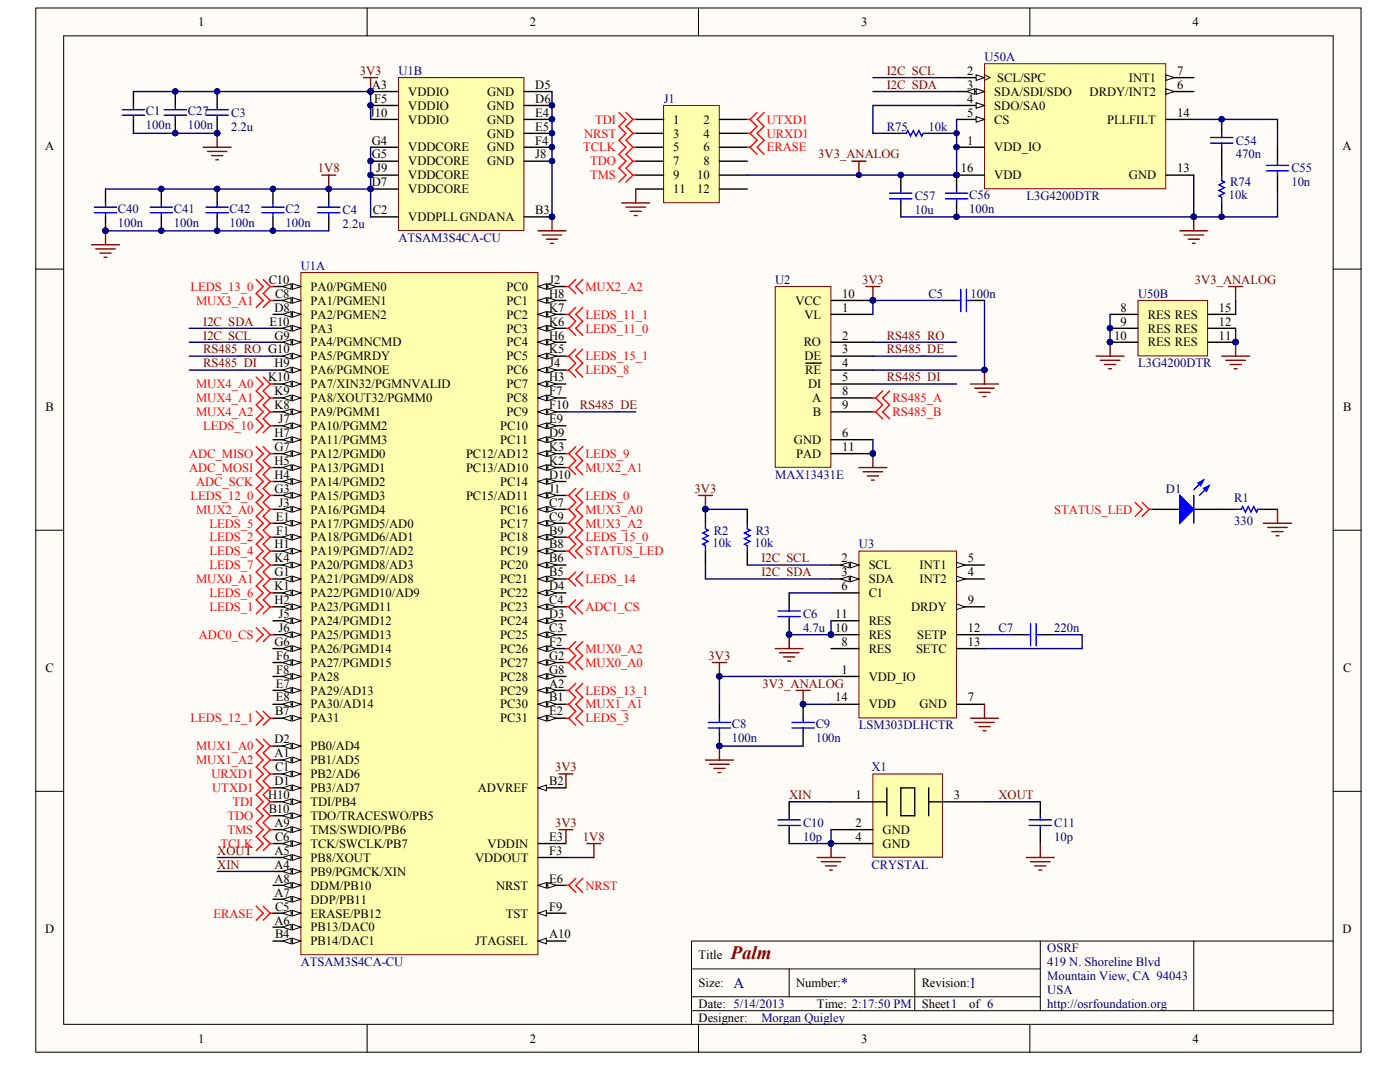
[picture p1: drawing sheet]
<svg xmlns="http://www.w3.org/2000/svg" width="271mm" height="206mm" viewBox="0 0 271 206" stroke-linecap="round" stroke-linejoin="round" font-family="sans-serif">
<defs><g id="words">
<text font-size="3.7" fill="#800000" x="141.4" y="185.5">Palm</text>
<g font-size="2.9" fill="#000080">
<text x="141.9" y="191.1">A</text>
<text x="162.7" y="191.1">*</text>
<text x="187.6" y="191.1">1</text>
</g>
<g font-size="2.4">
<text x="38.4" y="5.1">1</text>
<text x="102.5" y="5.1">2</text>
<text x="166.6" y="5.1">3</text>
<text x="230.7" y="5.1">4</text>
<text x="72" y="17.2">A3</text>
<text x="103.6" y="17.2">D5</text>
<text x="187.1" y="17.2">3</text>
<text x="187.1" y="14.5">2</text>
<text x="193" y="15.9">SCL/SPC</text>
<text x="218.5" y="15.9">INT1</text>
<text x="227.8" y="14.5">7</text>
<text x="227.8" y="17.2">6</text>
<text x="71.6" y="22.6">J10</text>
<text x="72.4" y="19.9">F5</text>
<text x="79" y="18.5">VDDIO</text>
<text x="79" y="21.2">VDDIO</text>
<text x="79" y="23.9">VDDIO</text>
<text x="94.2" y="18.5">GND</text>
<text x="94.2" y="21.2">GND</text>
<text x="94.2" y="23.9">GND</text>
<text x="103.6" y="19.9">D6</text>
<text x="103.6" y="22.6">E4</text>
<text x="130.3" y="23.9">1</text>
<text x="136.1" y="23.9">2</text>
<text x="187.1" y="19.9">4</text>
<text x="187.1" y="22.6">5</text>
<text x="192.4" y="18.5">SDA/SDI/SDO</text>
<text x="192.4" y="21.2">SDO/SA0</text>
<text x="192.4" y="23.9">CS</text>
<text x="210.9" y="18.5">DRDY/INT2</text>
<text x="214.2" y="23.9">PLLFILT</text>
<text x="227.8" y="22.6">14</text>
<text x="8.7" y="29">A</text>
<text x="72" y="28">G4</text>
<text x="79" y="29.3">VDDCORE</text>
<text x="94.2" y="26.6">GND</text>
<text x="94.2" y="29.3">GND</text>
<text x="103.6" y="25.3">E5</text>
<text x="103.6" y="28">F4</text>
<text x="130.3" y="26.6">3</text>
<text x="130.3" y="29.3">5</text>
<text x="136.1" y="26.6">4</text>
<text x="136.1" y="29.3">6</text>
<text x="187.1" y="28">1</text>
<text x="192.4" y="29.3">VDD_IO</text>
<text x="259.8" y="29">A</text>
<text x="72" y="30.7">G5</text>
<text x="72.8" y="33.4">J9</text>
<text x="79" y="32">VDDCORE</text>
<text x="79" y="34.7">VDDCORE</text>
<text x="94.2" y="32">GND</text>
<text x="103.6" y="30.7">J8</text>
<text x="130.3" y="32">7</text>
<text x="130.3" y="34.7">9</text>
<text x="134.9" y="34.7">10</text>
<text x="136.1" y="32">8</text>
<text x="185.9" y="33.4">16</text>
<text x="192.4" y="34.7">VDD</text>
<text x="218.5" y="34.7">GND</text>
<text x="227.8" y="33.4">13</text>
<text x="72" y="36.1">D7</text>
<text x="72.1" y="41.4">C2</text>
<text x="79" y="37.4">VDDCORE</text>
<text x="103.6" y="41.4">B3</text>
<text x="130.3" y="37.4">11</text>
<text x="134.9" y="37.4">12</text>
<text x="79" y="42.8">VDDPLLGNDANA</text>
<text x="52" y="54.9">C10</text>
<text x="53.2" y="57.6">C8</text>
<text x="60.1" y="56.3">PA0/PGMEN0</text>
<text x="60.1" y="58.9">PA1/PGMEN1</text>
<text x="98" y="56.3">PC0</text>
<text x="98" y="58.9">PC1</text>
<text x="106.3" y="54.9">J2</text>
<text x="106.3" y="57.6">H8</text>
<text x="153.9" y="58.9">VCC</text>
<text x="163" y="57.6">10</text>
<text x="52.1" y="63">E10</text>
<text x="53.1" y="60.3">D8</text>
<text x="53.1" y="65.7">G9</text>
<text x="60.1" y="61.6">PA2/PGMEN2</text>
<text x="60.1" y="64.3">PA3</text>
<text x="98" y="61.6">PC2</text>
<text x="98" y="64.3">PC3</text>
<text x="106.3" y="60.3">K7</text>
<text x="106.3" y="63">K6</text>
<text x="106.3" y="65.7">H6</text>
<text x="155.7" y="61.6">VL</text>
<text x="163" y="60.3">1</text>
<text x="163" y="65.7">2</text>
<text x="215.6" y="65.7">10</text>
<text x="216.9" y="60.3">8</text>
<text x="216.9" y="63">9</text>
<text x="222.1" y="61.6">RES RES</text>
<text x="222.1" y="64.3">RES RES</text>
<text x="235.9" y="60.3">15</text>
<text x="235.9" y="65.7">11</text>
<text x="235.9" y="63">12</text>
<text x="53.1" y="71.1">H9</text>
<text x="60.1" y="67">PA4/PGMNCMD</text>
<text x="60.1" y="69.7">PA5/PGMRDY</text>
<text x="98" y="67">PC4</text>
<text x="98" y="69.7">PC5</text>
<text x="106.3" y="68.4">K5</text>
<text x="106.3" y="71.1">J4</text>
<text x="155.5" y="67">RO</text>
<text x="155.7" y="69.7">DE</text>
<text x="163" y="68.4">3</text>
<text x="163" y="71.1">4</text>
<text x="222.1" y="67">RES RES</text>
<text x="51.9" y="73.8">K10</text>
<text x="53.1" y="76.5">K9</text>
<text x="60.1" y="72.4">PA6/PGMNOE</text>
<text x="60.1" y="75.1">PA7/XIN32/PGMNVALID</text>
<text x="60.1" y="77.8">PA8/XOUT32/PGMM0</text>
<text x="98" y="72.4">PC6</text>
<text x="98" y="75.1">PC7</text>
<text x="98" y="77.8">PC8</text>
<text x="106.3" y="73.8">H3</text>
<text x="106.3" y="76.5">F7</text>
<text x="155.8" y="72.4">RE</text>
<text x="156.4" y="75.1">DI</text>
<text x="157.2" y="77.8">A</text>
<text x="163" y="73.8">5</text>
<text x="163" y="76.5">8</text>
<text x="8.8" y="79.5">B</text>
<text x="53.1" y="79.1">K8</text>
<text x="53.9" y="81.8">J7</text>
<text x="60.1" y="80.5">PA9/PGMM1</text>
<text x="60.1" y="83.2">PA10/PGMM2</text>
<text x="96.8" y="83.2">PC10</text>
<text x="98" y="80.5">PC9</text>
<text x="106.3" y="79.1">F10</text>
<text x="106.3" y="81.8">E9</text>
<text x="157.3" y="80.5">B</text>
<text x="163" y="79.1">9</text>
<text x="259.9" y="79.5">B</text>
<text x="53.1" y="84.5">H7</text>
<text x="53.1" y="87.2">G7</text>
<text x="53.1" y="89.9">H5</text>
<text x="60.1" y="85.9">PA11/PGMM3</text>
<text x="60.1" y="88.6">PA12/PGMD0</text>
<text x="90.2" y="88.6">PC12/AD12</text>
<text x="96.8" y="85.9">PC11</text>
<text x="106.3" y="84.5">D9</text>
<text x="106.3" y="87.2">K3</text>
<text x="106.3" y="89.9">K2</text>
<text x="153.6" y="85.9">GND</text>
<text x="154.1" y="88.6">PAD</text>
<text x="163" y="84.5">6</text>
<text x="163" y="87.2">11</text>
<text x="53.1" y="92.6">H4</text>
<text x="53.1" y="95.3">G3</text>
<text x="60.1" y="91.3">PA13/PGMD1</text>
<text x="60.1" y="94">PA14/PGMD2</text>
<text x="90.2" y="91.3">PC13/AD10</text>
<text x="96.8" y="94">PC14</text>
<text x="106.3" y="92.6">D10</text>
<text x="106.3" y="95.3">J1</text>
<text x="53.3" y="100.7">E1</text>
<text x="53.9" y="98">J3</text>
<text x="60.1" y="96.7">PA15/PGMD3</text>
<text x="60.1" y="99.4">PA16/PGMD4</text>
<text x="90.2" y="96.7">PC15/AD11</text>
<text x="96.8" y="99.4">PC16</text>
<text x="106.3" y="98">C7</text>
<text x="106.3" y="100.7">C9</text>
<text x="53.1" y="106.1">H1</text>
<text x="53.5" y="103.4">F1</text>
<text x="60.1" y="102">PA17/PGMD5/AD0</text>
<text x="60.1" y="104.7">PA18/PGMD6/AD1</text>
<text x="60.1" y="107.4">PA19/PGMD7/AD2</text>
<text x="96.8" y="102">PC17</text>
<text x="96.8" y="104.7">PC18</text>
<text x="96.8" y="107.4">PC19</text>
<text x="106.3" y="103.4">B9</text>
<text x="106.3" y="106.1">B8</text>
<text x="53.1" y="108.8">K4</text>
<text x="53.1" y="111.5">G1</text>
<text x="60.1" y="110.1">PA20/PGMD8/AD3</text>
<text x="60.1" y="112.8">PA21/PGMD9/AD8</text>
<text x="96.8" y="110.1">PC20</text>
<text x="96.8" y="112.8">PC21</text>
<text x="106.3" y="108.8">B6</text>
<text x="106.3" y="111.5">B5</text>
<text x="162.8" y="111.5">3</text>
<text x="162.8" y="108.8">2</text>
<text x="168.1" y="112.8">SDA</text>
<text x="168.1" y="110.1">SCL</text>
<text x="177.9" y="110.1">INT1</text>
<text x="177.9" y="112.8">INT2</text>
<text x="187.3" y="108.8">5</text>
<text x="187.3" y="111.5">4</text>
<text x="53.1" y="114.2">K1</text>
<text x="53.1" y="116.9">H2</text>
<text x="53.9" y="119.6">J5</text>
<text x="60.1" y="115.5">PA22/PGMD10/AD9</text>
<text x="60.1" y="118.2">PA23/PGMD11</text>
<text x="96.8" y="115.5">PC22</text>
<text x="96.8" y="118.2">PC23</text>
<text x="106.3" y="114.2">D4</text>
<text x="106.3" y="116.9">C4</text>
<text x="106.3" y="119.6">D3</text>
<text x="161.6" y="119.6">11</text>
<text x="162.8" y="114.2">6</text>
<text x="168.1" y="115.5">C1</text>
<text x="176.3" y="118.2">DRDY</text>
<text x="187.3" y="116.9">9</text>
<text x="53.1" y="124.9">G6</text>
<text x="53.9" y="122.2">J6</text>
<text x="60.1" y="120.9">PA24/PGMD12</text>
<text x="60.1" y="123.6">PA25/PGMD13</text>
<text x="96.8" y="120.9">PC24</text>
<text x="96.8" y="123.6">PC25</text>
<text x="106.3" y="122.2">C3</text>
<text x="106.3" y="124.9">F2</text>
<text x="161.6" y="122.2">10</text>
<text x="162.8" y="124.9">8</text>
<text x="168.1" y="123.6">RES</text>
<text x="168.1" y="120.9">RES</text>
<text x="177.5" y="123.6">SETP</text>
<text x="187.3" y="122.2">12</text>
<text x="187.3" y="124.9">13</text>
<text x="8.8" y="130">C</text>
<text x="53.5" y="127.6">F6</text>
<text x="53.5" y="130.3">F8</text>
<text x="60.1" y="126.3">PA26/PGMD14</text>
<text x="60.1" y="129">PA27/PGMD15</text>
<text x="60.1" y="131.7">PA28</text>
<text x="96.8" y="126.3">PC26</text>
<text x="96.8" y="129">PC27</text>
<text x="96.8" y="131.7">PC28</text>
<text x="106.3" y="127.6">G2</text>
<text x="106.3" y="130.3">G8</text>
<text x="162.8" y="130.3">1</text>
<text x="168.1" y="126.3">RES</text>
<text x="168.1" y="131.7">VDD_IO</text>
<text x="177.3" y="126.3">SETC</text>
<text x="259.9" y="130">C</text>
<text x="53.3" y="133">E7</text>
<text x="53.3" y="135.7">E8</text>
<text x="60.1" y="134.4">PA29/AD13</text>
<text x="60.1" y="137.1">PA30/AD14</text>
<text x="96.8" y="134.4">PC29</text>
<text x="96.8" y="137.1">PC30</text>
<text x="106.3" y="133">A2</text>
<text x="106.3" y="135.7">B1</text>
<text x="161.6" y="135.7">14</text>
<text x="168.1" y="137.1">VDD</text>
<text x="177.9" y="137.1">GND</text>
<text x="187.3" y="135.7">7</text>
<text x="53.1" y="143.8">D2</text>
<text x="53.2" y="138.4">B7</text>
<text x="60.1" y="139.8">PA31</text>
<text x="96.8" y="139.8">PC31</text>
<text x="106.3" y="138.4">E2</text>
<text x="53.1" y="146.5">A1</text>
<text x="53.2" y="149.2">C1</text>
<text x="60.1" y="145.1">PB0/AD4</text>
<text x="60.1" y="147.8">PB1/AD5</text>
<text x="51.9" y="154.6">H10</text>
<text x="53.1" y="151.9">D1</text>
<text x="60.1" y="150.5">PB2/AD6</text>
<text x="60.1" y="153.2">PB3/AD7</text>
<text x="60.1" y="155.9">TDI/PB4</text>
<text x="92.5" y="153.2">ADVREF</text>
<text x="106.3" y="151.9">B2</text>
<text x="165.5" y="154.6">1</text>
<text x="184.6" y="154.6">3</text>
<text x="52" y="157.3">B10</text>
<text x="53.1" y="160">A9</text>
<text x="60.1" y="158.6">TDO/TRACESWO/PB5</text>
<text x="60.1" y="161.3">TMS/SWDIO/PB6</text>
<text x="165.5" y="160">2</text>
<text x="170.8" y="161.3">GND</text>
<text x="53.1" y="165.3">A5</text>
<text x="53.2" y="162.6">C6</text>
<text x="60.1" y="164">TCK/SWCLK/PB7</text>
<text x="60.1" y="166.7">PB8/XOUT</text>
<text x="91.9" y="166.7">VDDOUT</text>
<text x="94.4" y="164">VDDIN</text>
<text x="106.3" y="165.3">F3</text>
<text x="106.3" y="162.6">E3</text>
<text x="165.5" y="162.6">4</text>
<text x="170.8" y="164">GND</text>
<text x="53.1" y="168">A4</text>
<text x="53.1" y="170.7">A8</text>
<text x="53.1" y="173.4">A7</text>
<text x="60.1" y="169.4">PB9/PGMCK/XIN</text>
<text x="60.1" y="172.1">DDM/PB10</text>
<text x="96" y="172.1">NRST</text>
<text x="106.3" y="170.7">E6</text>
<text x="53.1" y="178.8">A6</text>
<text x="53.2" y="176.1">C5</text>
<text x="60.1" y="174.8">DDP/PB11</text>
<text x="60.1" y="177.5">ERASE/PB12</text>
<text x="97.9" y="177.5">TST</text>
<text x="106.3" y="176.1">F9</text>
<text x="8.7" y="180.5">D</text>
<text x="53.2" y="181.5">B4</text>
<text x="60.1" y="180.2">PB13/DAC0</text>
<text x="60.1" y="182.9">PB14/DAC1</text>
<text x="91.9" y="182.9">JTAGSEL</text>
<text x="106.3" y="181.5">A10</text>
<text x="135.2" y="185.5">Title</text>
<text x="259.8" y="180.5">D</text>
<text x="135.2" y="190.9">Size:</text>
<text x="154.1" y="190.9">Number:</text>
<text x="178.4" y="190.9">Revision:</text>
<text x="135.2" y="195">Date: 5/14/2013</text>
<text x="135.2" y="197.7">Designer:</text>
<text x="158.1" y="195">Time: 2:17:50 PM</text>
<text x="178.4" y="195">Sheet1</text>
<text x="187.6" y="195">of 6</text>
<text x="38.4" y="201.7">1</text>
<text x="102.5" y="201.7">2</text>
<text x="166.6" y="201.7">3</text>
<text x="230.7" y="201.7">4</text>
</g>
<g font-size="2.4" fill="#000080">
<text x="190.5" y="11.8">U50A</text>
<text x="77.1" y="14.5">U1B</text>
<text x="28.2" y="22.3">C1</text>
<text x="36.3" y="22.3">C27</text>
<text x="44.7" y="22.6">C3</text>
<text x="128.4" y="19.9">J1</text>
<text x="28.2" y="25">100n</text>
<text x="36.3" y="25">100n</text>
<text x="44.7" y="25.3">2.2u</text>
<text x="171.6" y="25.3">R75</text>
<text x="179.7" y="25.3">10k</text>
<text x="239.1" y="28">C54</text>
<text x="239.1" y="30.7">470n</text>
<text x="249.9" y="33.4">C55</text>
<text x="22.8" y="41.2">C40</text>
<text x="33.6" y="41.2">C41</text>
<text x="44.4" y="41.2">C42</text>
<text x="55.2" y="41.2">C2</text>
<text x="66.3" y="41.4">C4</text>
<text x="177" y="41.4">10u</text>
<text x="177" y="38.7">C57</text>
<text x="187.6" y="41.2">100n</text>
<text x="187.6" y="38.5">C56</text>
<text x="198.6" y="38.7">L3G4200DTR</text>
<text x="237.8" y="38.5">10k</text>
<text x="238" y="36.1">R74</text>
<text x="249.9" y="36.1">10n</text>
<text x="22.8" y="43.9">100n</text>
<text x="33.6" y="43.9">100n</text>
<text x="44.4" y="43.9">100n</text>
<text x="55.2" y="43.9">100n</text>
<text x="66.3" y="44.1">2.2u</text>
<text x="77.1" y="46.8">ATSAM3S4CA-CU</text>
<text x="58.2" y="52.2">U1A</text>
<text x="150" y="54.9">U2</text>
<text x="179.7" y="57.6">C5</text>
<text x="187.8" y="57.6">100n</text>
<text x="220.2" y="57.6">U50B</text>
<text x="220.2" y="71.1">L3G4200DTR</text>
<text x="150" y="92.6">MAX13431E</text>
<text x="225.6" y="95.3">D1</text>
<text x="238.8" y="101.5">330</text>
<text x="238.8" y="97.2">R1</text>
<text x="137.9" y="105.8">10k</text>
<text x="138.1" y="103.4">R2</text>
<text x="146" y="105.8">10k</text>
<text x="146.2" y="103.4">R3</text>
<text x="166.2" y="106.1">U3</text>
<text x="155.4" y="119.6">C6</text>
<text x="155.4" y="122.2">4.7u</text>
<text x="193.2" y="122.2">C7</text>
<text x="204" y="122.2">220n</text>
<text x="141.6" y="143.5">100n</text>
<text x="141.6" y="140.8">C8</text>
<text x="157.9" y="143.5">100n</text>
<text x="157.9" y="140.8">C9</text>
<text x="166.2" y="141.1">LSM303DLHCTR</text>
<text x="168.7" y="149.2">X1</text>
<text x="155.4" y="160">C10</text>
<text x="204" y="160">C11</text>
<text x="155.4" y="162.6">10p</text>
<text x="204" y="162.6">10p</text>
<text x="168.7" y="168">CRYSTAL</text>
<text x="202.7" y="184.2">OSRF</text>
<text x="58.2" y="186.9">ATSAM3S4CA-CU</text>
<text x="202.7" y="186.9">419 N. Shoreline Blvd</text>
<text x="202.7" y="189.6">Mountain View, CA 94043</text>
<text x="147.3" y="197.7">Morgan Quigley</text>
<text x="202.7" y="192.3">USA</text>
<text x="202.7" y="195">http://osrfoundation.org</text>
</g>
<g font-size="2.4" fill="#800000">
<text x="69.6" y="14.5">3V3</text>
<text x="171.6" y="14.5">I2C_SCL</text>
<text x="171.6" y="17.2">I2C_SDA</text>
<text x="61.5" y="33.4">1V8</text>
<text x="158.4" y="30.7">3V3_ANALOG</text>
<text x="166.8" y="54.9">3V3</text>
<text x="231.3" y="54.9">3V3_ANALOG</text>
<text x="39.3" y="63">I2C_SDA</text>
<text x="39.3" y="65.7">I2C_SCL</text>
<text x="171.6" y="65.7">RS485_RO</text>
<text x="39.3" y="71.1">RS485_DI</text>
<text x="39.3" y="68.4">RS485_RO G10</text>
<text x="171.6" y="68.4">RS485_DE</text>
<text x="171.6" y="73.8">RS485_DI</text>
<text x="112.2" y="79.1">RS485_DE</text>
<text x="134.4" y="95.3">3V3</text>
<text x="147.3" y="108.8">I2C_SCL</text>
<text x="147.3" y="111.5">I2C_SDA</text>
<text x="137.1" y="127.6">3V3</text>
<text x="147.6" y="133">3V3_ANALOG</text>
<text x="107.4" y="149.2">3V3</text>
<text x="152.7" y="154.6">XIN</text>
<text x="193.2" y="154.6">XOUT</text>
<text x="107.4" y="160">3V3</text>
<text x="42" y="165.3">XOUT</text>
<text x="112.8" y="162.6">1V8</text>
<text x="42" y="168">XIN</text>
</g>
<g font-size="2.4" fill="#f00">
<text x="115.2" y="23.9">TDI</text>
<text x="148.4" y="23.9">UTXD1</text>
<text x="112.9" y="29.3">TCLK</text>
<text x="113" y="26.6">NRST</text>
<text x="148.4" y="29.3">ERASE</text>
<text x="148.4" y="26.6">URXD1</text>
<text x="114.2" y="32">TDO</text>
<text x="114.2" y="34.7">TMS</text>
<text x="36.8" y="56.3">LEDS_13_0</text>
<text x="37.9" y="58.9">MUX3_A1</text>
<text x="113.3" y="56.3">MUX2_A2</text>
<text x="113.3" y="61.6">LEDS_11_1</text>
<text x="113.3" y="64.3">LEDS_11_0</text>
<text x="113.3" y="69.7">LEDS_15_1</text>
<text x="37.9" y="75.1">MUX4_A0</text>
<text x="37.9" y="77.8">MUX4_A1</text>
<text x="113.3" y="72.4">LEDS_8</text>
<text x="172.7" y="77.8">RS485_A</text>
<text x="37.9" y="80.5">MUX4_A2</text>
<text x="39.3" y="83.2">LEDS_10</text>
<text x="172.7" y="80.5">RS485_B</text>
<text x="36.6" y="88.6">ADC_MISO</text>
<text x="113.3" y="88.6">LEDS_9</text>
<text x="36.6" y="91.3">ADC_MOSI</text>
<text x="37.9" y="94">ADC_SCK</text>
<text x="113.3" y="91.3">MUX2_A1</text>
<text x="36.8" y="96.7">LEDS_12_0</text>
<text x="37.9" y="99.4">MUX2_A0</text>
<text x="113.3" y="99.4">MUX3_A0</text>
<text x="113.3" y="96.7">LEDS_0</text>
<text x="204" y="99.4">STATUS_LED</text>
<text x="40.5" y="107.4">LEDS_4</text>
<text x="40.5" y="104.7">LEDS_2</text>
<text x="40.5" y="102">LEDS_5</text>
<text x="113.3" y="104.7">LEDS_15_0</text>
<text x="113.3" y="107.4">STATUS_LED</text>
<text x="113.3" y="102">MUX3_A2</text>
<text x="37.9" y="112.8">MUX0_A1</text>
<text x="40.5" y="110.1">LEDS_7</text>
<text x="113.3" y="112.8">LEDS_14</text>
<text x="40.5" y="115.5">LEDS_6</text>
<text x="40.5" y="118.2">LEDS_1</text>
<text x="113.3" y="118.2">ADC1_CS</text>
<text x="38.5" y="123.6">ADC0_CS</text>
<text x="113.3" y="129">MUX0_A0</text>
<text x="113.3" y="126.3">MUX0_A2</text>
<text x="113.3" y="134.4">LEDS_13_1</text>
<text x="113.3" y="137.1">MUX1_A1</text>
<text x="36.8" y="139.8">LEDS_12_1</text>
<text x="113.3" y="139.8">LEDS_3</text>
<text x="37.9" y="145.1">MUX1_A0</text>
<text x="37.9" y="147.8">MUX1_A2</text>
<text x="40.9" y="150.5">URXD1</text>
<text x="41.1" y="153.2">UTXD1</text>
<text x="45" y="155.9">TDI</text>
<text x="44" y="158.6">TDO</text>
<text x="44" y="161.3">TMS</text>
<text x="42.7" y="164">TCLK</text>
<text x="113.3" y="172.1">NRST</text>
<text x="41.3" y="177.5">ERASE</text>
</g>
</g></defs>
<g fill="#fffcf8" stroke="#000" stroke-width=".19">
<path d="M6.9 1.5h256.5v202h-256.5z"/>
<path d="M12.3 6.9h245.7v191.3h-245.7z"/>
</g>
<g fill="none" stroke="#000" stroke-width=".19">
<path d="M71 1.5v5.4M135.2 1.5v5.4M199.3 1.5v5.4M6.9 52.1h5.4M258 52.1h5.4M6.9 102.6h5.4M258 102.6h5.4M6.9 153.1h5.4M258 153.1h5.4M71 198.2v5.4M133.8 187.4h67.5M133.8 195.5h124.2"/>
<path d="M133.8 192.8h67.5M135.2 198.2v5.4M152.7 187.4v5.4M177 187.4v8.1M199.3 198.2v5.4M201.3 182v13.5M231 182h-97.2v16.2M258 182h-27v13.5"/>
</g>
<path d="M58.2 52.7h45.9v132h-45.9z" fill="#ffffb0" stroke="#800000" stroke-width=".19"/>
<path d="M104.1 152.4h5.4" fill="none" stroke="#000" stroke-width=".27"/>
<path d="M104.1 152.4l1.6-.5v1.1z" fill="#fffcf8" stroke="#000" stroke-width=".19"/>
<path d="M104.1 182h5.4" fill="none" stroke="#000" stroke-width=".27"/>
<path d="M104.1 182l1.6-.5v1.1z" fill="#fffcf8" stroke="#000" stroke-width=".19"/>
<path d="M104.1 171.3h5.4" fill="none" stroke="#000" stroke-width=".27"/>
<g fill="#fffcf8" stroke="#000" stroke-width=".19">
<path d="M104.1 171.3l1.6-.6v1.1z"/>
<path d="M106 170.7l1.6 .6-1.6 .5z"/>
</g>
<path d="M52.8 55.4h5.4" fill="none" stroke="#000" stroke-width=".27"/>
<g fill="#fffcf8" stroke="#000" stroke-width=".19">
<path d="M56.6 54.9l1.6 .5-1.6 .6z"/>
<path d="M54.7 55.4l1.6-.5v1.1z"/>
</g>
<path d="M52.8 58.1h5.4" fill="none" stroke="#000" stroke-width=".27"/>
<g fill="#fffcf8" stroke="#000" stroke-width=".19">
<path d="M56.6 57.6l1.6 .5-1.6 .6z"/>
<path d="M54.7 58.1l1.6-.5v1.1z"/>
</g>
<path d="M52.8 60.8h5.4" fill="none" stroke="#000" stroke-width=".27"/>
<g fill="#fffcf8" stroke="#000" stroke-width=".19">
<path d="M56.6 60.3l1.6 .5-1.6 .6z"/>
<path d="M54.7 60.8l1.6-.5v1.1z"/>
</g>
<path d="M52.8 63.5h5.4" fill="none" stroke="#000" stroke-width=".27"/>
<g fill="#fffcf8" stroke="#000" stroke-width=".19">
<path d="M56.6 63l1.6 .5-1.6 .5z"/>
<path d="M54.7 63.5l1.6-.5v1z"/>
</g>
<path d="M52.8 66.2h5.4" fill="none" stroke="#000" stroke-width=".27"/>
<g fill="#fffcf8" stroke="#000" stroke-width=".19">
<path d="M56.6 65.7l1.6 .5-1.6 .5z"/>
<path d="M54.7 66.2l1.6-.5v1z"/>
</g>
<path d="M52.8 68.9h5.4" fill="none" stroke="#000" stroke-width=".27"/>
<g fill="#fffcf8" stroke="#000" stroke-width=".19">
<path d="M56.6 68.4l1.6 .5-1.6 .5z"/>
<path d="M54.7 68.9l1.6-.5v1z"/>
</g>
<path d="M52.8 71.6h5.4" fill="none" stroke="#000" stroke-width=".27"/>
<g fill="#fffcf8" stroke="#000" stroke-width=".19">
<path d="M56.6 71.1l1.6 .5-1.6 .5z"/>
<path d="M54.7 71.6l1.6-.5v1z"/>
</g>
<path d="M52.8 74.3h5.4" fill="none" stroke="#000" stroke-width=".27"/>
<g fill="#fffcf8" stroke="#000" stroke-width=".19">
<path d="M56.6 73.7l1.6 .6-1.6 .5z"/>
<path d="M54.7 74.3l1.6-.6v1.1z"/>
</g>
<path d="M52.8 77h5.4" fill="none" stroke="#000" stroke-width=".27"/>
<g fill="#fffcf8" stroke="#000" stroke-width=".19">
<path d="M56.6 76.4l1.6 .6-1.6 .5z"/>
<path d="M54.7 77l1.6-.6v1.1z"/>
</g>
<path d="M52.8 79.7h5.4" fill="none" stroke="#000" stroke-width=".27"/>
<g fill="#fffcf8" stroke="#000" stroke-width=".19">
<path d="M56.6 79.1l1.6 .6-1.6 .5z"/>
<path d="M54.7 79.7l1.6-.6v1.1z"/>
</g>
<path d="M52.8 82.4h5.4" fill="none" stroke="#000" stroke-width=".27"/>
<g fill="#fffcf8" stroke="#000" stroke-width=".19">
<path d="M56.6 81.8l1.6 .6-1.6 .5z"/>
<path d="M54.7 82.4l1.6-.6v1.1z"/>
</g>
<path d="M52.8 85.1h5.4" fill="none" stroke="#000" stroke-width=".27"/>
<g fill="#fffcf8" stroke="#000" stroke-width=".19">
<path d="M56.6 84.5l1.6 .6-1.6 .5z"/>
<path d="M54.7 85.1l1.6-.6v1.1z"/>
</g>
<path d="M52.8 87.8h5.4" fill="none" stroke="#000" stroke-width=".27"/>
<g fill="#fffcf8" stroke="#000" stroke-width=".19">
<path d="M56.6 87.2l1.6 .6-1.6 .5z"/>
<path d="M54.7 87.8l1.6-.6v1.1z"/>
</g>
<path d="M52.8 90.4h5.4" fill="none" stroke="#000" stroke-width=".27"/>
<g fill="#fffcf8" stroke="#000" stroke-width=".19">
<path d="M56.6 89.9l1.6 .5-1.6 .6z"/>
<path d="M54.7 90.4l1.6-.5v1.1z"/>
</g>
<path d="M52.8 93.1h5.4" fill="none" stroke="#000" stroke-width=".27"/>
<g fill="#fffcf8" stroke="#000" stroke-width=".19">
<path d="M56.6 92.6l1.6 .5-1.6 .6z"/>
<path d="M54.7 93.1l1.6-.5v1.1z"/>
</g>
<path d="M52.8 95.8h5.4" fill="none" stroke="#000" stroke-width=".27"/>
<g fill="#fffcf8" stroke="#000" stroke-width=".19">
<path d="M56.6 95.3l1.6 .5-1.6 .6z"/>
<path d="M54.7 95.8l1.6-.5v1.1z"/>
</g>
<path d="M52.8 98.5h5.4" fill="none" stroke="#000" stroke-width=".27"/>
<g fill="#fffcf8" stroke="#000" stroke-width=".19">
<path d="M56.6 98l1.6 .5-1.6 .6z"/>
<path d="M54.7 98.5l1.6-.5v1.1z"/>
</g>
<path d="M52.8 101.2h5.4" fill="none" stroke="#000" stroke-width=".27"/>
<g fill="#fffcf8" stroke="#000" stroke-width=".19">
<path d="M56.6 100.7l1.6 .5-1.6 .6z"/>
<path d="M54.7 101.2l1.6-.5v1.1z"/>
</g>
<path d="M52.8 103.9h5.4" fill="none" stroke="#000" stroke-width=".27"/>
<g fill="#fffcf8" stroke="#000" stroke-width=".19">
<path d="M56.6 103.4l1.6 .5-1.6 .6z"/>
<path d="M54.7 103.9l1.6-.5v1.1z"/>
</g>
<path d="M52.8 106.6h5.4" fill="none" stroke="#000" stroke-width=".27"/>
<g fill="#fffcf8" stroke="#000" stroke-width=".19">
<path d="M56.6 106.1l1.6 .5-1.6 .6z"/>
<path d="M54.7 106.6l1.6-.5v1.1z"/>
</g>
<path d="M52.8 109.3h5.4" fill="none" stroke="#000" stroke-width=".27"/>
<g fill="#fffcf8" stroke="#000" stroke-width=".19">
<path d="M56.6 108.8l1.6 .5-1.6 .5z"/>
<path d="M54.7 109.3l1.6-.5v1z"/>
</g>
<path d="M52.8 112h5.4" fill="none" stroke="#000" stroke-width=".27"/>
<g fill="#fffcf8" stroke="#000" stroke-width=".19">
<path d="M56.6 111.5l1.6 .5-1.6 .5z"/>
<path d="M54.7 112l1.6-.5v1z"/>
</g>
<path d="M52.8 114.7h5.4" fill="none" stroke="#000" stroke-width=".27"/>
<g fill="#fffcf8" stroke="#000" stroke-width=".19">
<path d="M56.6 114.2l1.6 .5-1.6 .5z"/>
<path d="M54.7 114.7l1.6-.5v1z"/>
</g>
<path d="M52.8 117.4h5.4" fill="none" stroke="#000" stroke-width=".27"/>
<g fill="#fffcf8" stroke="#000" stroke-width=".19">
<path d="M56.6 116.9l1.6 .5-1.6 .5z"/>
<path d="M54.7 117.4l1.6-.5v1z"/>
</g>
<path d="M52.8 120.1h5.4" fill="none" stroke="#000" stroke-width=".27"/>
<g fill="#fffcf8" stroke="#000" stroke-width=".19">
<path d="M56.6 119.5l1.6 .6-1.6 .5z"/>
<path d="M54.7 120.1l1.6-.6v1.1z"/>
</g>
<path d="M52.8 122.8h5.4" fill="none" stroke="#000" stroke-width=".27"/>
<g fill="#fffcf8" stroke="#000" stroke-width=".19">
<path d="M56.6 122.2l1.6 .6-1.6 .5z"/>
<path d="M54.7 122.8l1.6-.6v1.1z"/>
</g>
<path d="M52.8 125.5h5.4" fill="none" stroke="#000" stroke-width=".27"/>
<g fill="#fffcf8" stroke="#000" stroke-width=".19">
<path d="M56.6 124.9l1.6 .6-1.6 .5z"/>
<path d="M54.7 125.5l1.6-.6v1.1z"/>
</g>
<path d="M52.8 128.2h5.4" fill="none" stroke="#000" stroke-width=".27"/>
<g fill="#fffcf8" stroke="#000" stroke-width=".19">
<path d="M56.6 127.6l1.6 .6-1.6 .5z"/>
<path d="M54.7 128.2l1.6-.6v1.1z"/>
</g>
<path d="M52.8 130.9h5.4" fill="none" stroke="#000" stroke-width=".27"/>
<g fill="#fffcf8" stroke="#000" stroke-width=".19">
<path d="M56.6 130.3l1.6 .6-1.6 .5z"/>
<path d="M54.7 130.9l1.6-.6v1.1z"/>
</g>
<path d="M52.8 133.6h5.4" fill="none" stroke="#000" stroke-width=".27"/>
<g fill="#fffcf8" stroke="#000" stroke-width=".19">
<path d="M56.6 133l1.6 .6-1.6 .5z"/>
<path d="M54.7 133.6l1.6-.6v1.1z"/>
</g>
<path d="M52.8 136.2h5.4" fill="none" stroke="#000" stroke-width=".27"/>
<g fill="#fffcf8" stroke="#000" stroke-width=".19">
<path d="M56.6 135.7l1.6 .5-1.6 .6z"/>
<path d="M54.7 136.2l1.6-.5v1.1z"/>
</g>
<path d="M52.8 138.9h5.4" fill="none" stroke="#000" stroke-width=".27"/>
<g fill="#fffcf8" stroke="#000" stroke-width=".19">
<path d="M56.6 138.4l1.6 .5-1.6 .6z"/>
<path d="M54.7 138.9l1.6-.5v1.1z"/>
</g>
<path d="M52.8 144.3h5.4" fill="none" stroke="#000" stroke-width=".27"/>
<g fill="#fffcf8" stroke="#000" stroke-width=".19">
<path d="M56.6 143.8l1.6 .5-1.6 .6z"/>
<path d="M54.7 144.3l1.6-.5v1.1z"/>
</g>
<path d="M52.8 147h5.4" fill="none" stroke="#000" stroke-width=".27"/>
<g fill="#fffcf8" stroke="#000" stroke-width=".19">
<path d="M56.6 146.5l1.6 .5-1.6 .6z"/>
<path d="M54.7 147l1.6-.5v1.1z"/>
</g>
<path d="M52.8 179.4h5.4" fill="none" stroke="#000" stroke-width=".27"/>
<g fill="#fffcf8" stroke="#000" stroke-width=".19">
<path d="M56.6 178.8l1.6 .6-1.6 .5z"/>
<path d="M54.7 179.4l1.6-.6v1.1z"/>
</g>
<path d="M52.8 182h5.4" fill="none" stroke="#000" stroke-width=".27"/>
<g fill="#fffcf8" stroke="#000" stroke-width=".19">
<path d="M56.6 181.5l1.6 .5-1.6 .6z"/>
<path d="M54.7 182l1.6-.5v1.1z"/>
</g>
<path d="M52.8 149.7h5.4" fill="none" stroke="#000" stroke-width=".27"/>
<g fill="#fffcf8" stroke="#000" stroke-width=".19">
<path d="M56.6 149.2l1.6 .5-1.6 .6z"/>
<path d="M54.7 149.7l1.6-.5v1.1z"/>
</g>
<path d="M52.8 152.4h5.4" fill="none" stroke="#000" stroke-width=".27"/>
<g fill="#fffcf8" stroke="#000" stroke-width=".19">
<path d="M56.6 151.9l1.6 .5-1.6 .6z"/>
<path d="M54.7 152.4l1.6-.5v1.1z"/>
</g>
<path d="M52.8 155.1h5.4" fill="none" stroke="#000" stroke-width=".27"/>
<g fill="#fffcf8" stroke="#000" stroke-width=".19">
<path d="M56.6 154.6l1.6 .5-1.6 .5z"/>
<path d="M54.7 155.1l1.6-.5v1z"/>
</g>
<path d="M52.8 157.8h5.4" fill="none" stroke="#000" stroke-width=".27"/>
<g fill="#fffcf8" stroke="#000" stroke-width=".19">
<path d="M56.6 157.3l1.6 .5-1.6 .5z"/>
<path d="M54.7 157.8l1.6-.5v1z"/>
</g>
<path d="M52.8 160.5h5.4" fill="none" stroke="#000" stroke-width=".27"/>
<g fill="#fffcf8" stroke="#000" stroke-width=".19">
<path d="M56.6 160l1.6 .5-1.6 .5z"/>
<path d="M54.7 160.5l1.6-.5v1z"/>
</g>
<path d="M52.8 163.2h5.4" fill="none" stroke="#000" stroke-width=".27"/>
<g fill="#fffcf8" stroke="#000" stroke-width=".19">
<path d="M56.6 162.6l1.6 .6-1.6 .5z"/>
<path d="M54.7 163.2l1.6-.6v1.1z"/>
</g>
<path d="M52.8 165.9h5.4" fill="none" stroke="#000" stroke-width=".27"/>
<g fill="#fffcf8" stroke="#000" stroke-width=".19">
<path d="M56.6 165.3l1.6 .6-1.6 .5z"/>
<path d="M54.7 165.9l1.6-.6v1.1z"/>
</g>
<path d="M52.8 168.6h5.4" fill="none" stroke="#000" stroke-width=".27"/>
<g fill="#fffcf8" stroke="#000" stroke-width=".19">
<path d="M56.6 168l1.6 .6-1.6 .5z"/>
<path d="M54.7 168.6l1.6-.6v1.1z"/>
</g>
<path d="M52.8 171.3h5.4" fill="none" stroke="#000" stroke-width=".27"/>
<g fill="#fffcf8" stroke="#000" stroke-width=".19">
<path d="M56.6 170.7l1.6 .6-1.6 .5z"/>
<path d="M54.7 171.3l1.6-.6v1.1z"/>
</g>
<path d="M52.8 174h5.4" fill="none" stroke="#000" stroke-width=".27"/>
<g fill="#fffcf8" stroke="#000" stroke-width=".19">
<path d="M56.6 173.4l1.6 .6-1.6 .5z"/>
<path d="M54.7 174l1.6-.6v1.1z"/>
</g>
<path d="M52.8 176.7h5.4" fill="none" stroke="#000" stroke-width=".27"/>
<g fill="#fffcf8" stroke="#000" stroke-width=".19">
<path d="M56.6 176.1l1.6 .6-1.6 .5z"/>
<path d="M54.7 176.7l1.6-.6v1.1z"/>
</g>
<path d="M104.1 55.4h5.4" fill="none" stroke="#000" stroke-width=".27"/>
<g fill="#fffcf8" stroke="#000" stroke-width=".19">
<path d="M104.1 55.4l1.6-.5v1.1z"/>
<path d="M106 54.9l1.6 .5-1.6 .6z"/>
</g>
<path d="M104.1 58.1h5.4" fill="none" stroke="#000" stroke-width=".27"/>
<g fill="#fffcf8" stroke="#000" stroke-width=".19">
<path d="M104.1 58.1l1.6-.5v1.1z"/>
<path d="M106 57.6l1.6 .5-1.6 .6z"/>
</g>
<path d="M104.1 60.8h5.4" fill="none" stroke="#000" stroke-width=".27"/>
<g fill="#fffcf8" stroke="#000" stroke-width=".19">
<path d="M104.1 60.8l1.6-.5v1.1z"/>
<path d="M106 60.3l1.6 .5-1.6 .6z"/>
</g>
<path d="M104.1 63.5h5.4" fill="none" stroke="#000" stroke-width=".27"/>
<g fill="#fffcf8" stroke="#000" stroke-width=".19">
<path d="M104.1 63.5l1.6-.5v1z"/>
<path d="M106 63l1.6 .5-1.6 .5z"/>
</g>
<path d="M104.1 66.2h5.4" fill="none" stroke="#000" stroke-width=".27"/>
<g fill="#fffcf8" stroke="#000" stroke-width=".19">
<path d="M104.1 66.2l1.6-.5v1z"/>
<path d="M106 65.7l1.6 .5-1.6 .5z"/>
</g>
<path d="M104.1 68.9h5.4" fill="none" stroke="#000" stroke-width=".27"/>
<g fill="#fffcf8" stroke="#000" stroke-width=".19">
<path d="M104.1 68.9l1.6-.5v1z"/>
<path d="M106 68.4l1.6 .5-1.6 .5z"/>
</g>
<path d="M104.1 71.6h5.4" fill="none" stroke="#000" stroke-width=".27"/>
<g fill="#fffcf8" stroke="#000" stroke-width=".19">
<path d="M104.1 71.6l1.6-.5v1z"/>
<path d="M106 71.1l1.6 .5-1.6 .5z"/>
</g>
<path d="M104.1 74.3h5.4" fill="none" stroke="#000" stroke-width=".27"/>
<g fill="#fffcf8" stroke="#000" stroke-width=".19">
<path d="M104.1 74.3l1.6-.6v1.1z"/>
<path d="M106 73.7l1.6 .6-1.6 .5z"/>
</g>
<path d="M104.1 77h5.4" fill="none" stroke="#000" stroke-width=".27"/>
<g fill="#fffcf8" stroke="#000" stroke-width=".19">
<path d="M104.1 77l1.6-.6v1.1z"/>
<path d="M106 76.4l1.6 .6-1.6 .5z"/>
</g>
<path d="M104.1 79.7h5.4" fill="none" stroke="#000" stroke-width=".27"/>
<g fill="#fffcf8" stroke="#000" stroke-width=".19">
<path d="M104.1 79.7l1.6-.6v1.1z"/>
<path d="M106 79.1l1.6 .6-1.6 .5z"/>
</g>
<path d="M104.1 82.4h5.4" fill="none" stroke="#000" stroke-width=".27"/>
<g fill="#fffcf8" stroke="#000" stroke-width=".19">
<path d="M104.1 82.4l1.6-.6v1.1z"/>
<path d="M106 81.8l1.6 .6-1.6 .5z"/>
</g>
<path d="M104.1 85.1h5.4" fill="none" stroke="#000" stroke-width=".27"/>
<g fill="#fffcf8" stroke="#000" stroke-width=".19">
<path d="M104.1 85.1l1.6-.6v1.1z"/>
<path d="M106 84.5l1.6 .6-1.6 .5z"/>
</g>
<path d="M104.1 87.8h5.4" fill="none" stroke="#000" stroke-width=".27"/>
<g fill="#fffcf8" stroke="#000" stroke-width=".19">
<path d="M104.1 87.8l1.6-.6v1.1z"/>
<path d="M106 87.2l1.6 .6-1.6 .5z"/>
</g>
<path d="M104.1 90.4h5.4" fill="none" stroke="#000" stroke-width=".27"/>
<g fill="#fffcf8" stroke="#000" stroke-width=".19">
<path d="M104.1 90.4l1.6-.5v1.1z"/>
<path d="M106 89.9l1.6 .5-1.6 .6z"/>
</g>
<path d="M104.1 93.1h5.4" fill="none" stroke="#000" stroke-width=".27"/>
<g fill="#fffcf8" stroke="#000" stroke-width=".19">
<path d="M104.1 93.1l1.6-.5v1.1z"/>
<path d="M106 92.6l1.6 .5-1.6 .6z"/>
</g>
<path d="M104.1 95.8h5.4" fill="none" stroke="#000" stroke-width=".27"/>
<g fill="#fffcf8" stroke="#000" stroke-width=".19">
<path d="M104.1 95.8l1.6-.5v1.1z"/>
<path d="M106 95.3l1.6 .5-1.6 .6z"/>
</g>
<path d="M104.1 98.5h5.4" fill="none" stroke="#000" stroke-width=".27"/>
<g fill="#fffcf8" stroke="#000" stroke-width=".19">
<path d="M104.1 98.5l1.6-.5v1.1z"/>
<path d="M106 98l1.6 .5-1.6 .6z"/>
</g>
<path d="M104.1 101.2h5.4" fill="none" stroke="#000" stroke-width=".27"/>
<g fill="#fffcf8" stroke="#000" stroke-width=".19">
<path d="M104.1 101.2l1.6-.5v1.1z"/>
<path d="M106 100.7l1.6 .5-1.6 .6z"/>
</g>
<path d="M104.1 103.9h5.4" fill="none" stroke="#000" stroke-width=".27"/>
<g fill="#fffcf8" stroke="#000" stroke-width=".19">
<path d="M104.1 103.9l1.6-.5v1.1z"/>
<path d="M106 103.4l1.6 .5-1.6 .6z"/>
</g>
<path d="M104.1 106.6h5.4" fill="none" stroke="#000" stroke-width=".27"/>
<g fill="#fffcf8" stroke="#000" stroke-width=".19">
<path d="M104.1 106.6l1.6-.5v1.1z"/>
<path d="M106 106.1l1.6 .5-1.6 .6z"/>
</g>
<path d="M104.1 109.3h5.4" fill="none" stroke="#000" stroke-width=".27"/>
<g fill="#fffcf8" stroke="#000" stroke-width=".19">
<path d="M104.1 109.3l1.6-.5v1z"/>
<path d="M106 108.8l1.6 .5-1.6 .5z"/>
</g>
<path d="M104.1 112h5.4" fill="none" stroke="#000" stroke-width=".27"/>
<g fill="#fffcf8" stroke="#000" stroke-width=".19">
<path d="M104.1 112l1.6-.5v1z"/>
<path d="M106 111.5l1.6 .5-1.6 .5z"/>
</g>
<path d="M104.1 114.7h5.4" fill="none" stroke="#000" stroke-width=".27"/>
<g fill="#fffcf8" stroke="#000" stroke-width=".19">
<path d="M104.1 114.7l1.6-.5v1z"/>
<path d="M106 114.2l1.6 .5-1.6 .5z"/>
</g>
<path d="M104.1 117.4h5.4" fill="none" stroke="#000" stroke-width=".27"/>
<g fill="#fffcf8" stroke="#000" stroke-width=".19">
<path d="M104.1 117.4l1.6-.5v1z"/>
<path d="M106 116.9l1.6 .5-1.6 .5z"/>
</g>
<path d="M104.1 120.1h5.4" fill="none" stroke="#000" stroke-width=".27"/>
<g fill="#fffcf8" stroke="#000" stroke-width=".19">
<path d="M104.1 120.1l1.6-.6v1.1z"/>
<path d="M106 119.5l1.6 .6-1.6 .5z"/>
</g>
<path d="M104.1 122.8h5.4" fill="none" stroke="#000" stroke-width=".27"/>
<g fill="#fffcf8" stroke="#000" stroke-width=".19">
<path d="M104.1 122.8l1.6-.6v1.1z"/>
<path d="M106 122.2l1.6 .6-1.6 .5z"/>
</g>
<path d="M104.1 125.5h5.4" fill="none" stroke="#000" stroke-width=".27"/>
<g fill="#fffcf8" stroke="#000" stroke-width=".19">
<path d="M104.1 125.5l1.6-.6v1.1z"/>
<path d="M106 124.9l1.6 .6-1.6 .5z"/>
</g>
<path d="M104.1 128.2h5.4" fill="none" stroke="#000" stroke-width=".27"/>
<g fill="#fffcf8" stroke="#000" stroke-width=".19">
<path d="M104.1 128.2l1.6-.6v1.1z"/>
<path d="M106 127.6l1.6 .6-1.6 .5z"/>
</g>
<path d="M104.1 130.9h5.4" fill="none" stroke="#000" stroke-width=".27"/>
<g fill="#fffcf8" stroke="#000" stroke-width=".19">
<path d="M104.1 130.9l1.6-.6v1.1z"/>
<path d="M106 130.3l1.6 .6-1.6 .5z"/>
</g>
<path d="M104.1 133.6h5.4" fill="none" stroke="#000" stroke-width=".27"/>
<g fill="#fffcf8" stroke="#000" stroke-width=".19">
<path d="M104.1 133.6l1.6-.6v1.1z"/>
<path d="M106 133l1.6 .6-1.6 .5z"/>
</g>
<path d="M104.1 136.2h5.4" fill="none" stroke="#000" stroke-width=".27"/>
<g fill="#fffcf8" stroke="#000" stroke-width=".19">
<path d="M104.1 136.2l1.6-.5v1.1z"/>
<path d="M106 135.7l1.6 .5-1.6 .6z"/>
</g>
<path d="M104.1 138.9h5.4" fill="none" stroke="#000" stroke-width=".27"/>
<g fill="#fffcf8" stroke="#000" stroke-width=".19">
<path d="M104.1 138.9l1.6-.5v1.1z"/>
<path d="M106 138.4l1.6 .5-1.6 .6z"/>
</g>
<path d="M104.1 176.7h5.4" fill="none" stroke="#000" stroke-width=".27"/>
<path d="M104.1 176.7l1.6-.6v1.1z" fill="#fffcf8" stroke="#000" stroke-width=".19"/>
<path d="M104.1 165.9h5.4M104.1 163.2h5.4" fill="none" stroke="#000" stroke-width=".27"/>
<path d="M77.1 15h24.3v29.6h-24.3z" fill="#ffffb0" stroke="#800000" stroke-width=".19"/>
<g fill="none" stroke="#000" stroke-width=".27">
<path d="M71.7 17.7h5.4M101.4 17.7h5.4M71.7 20.4h5.4M71.7 23.1h5.4M71.7 28.5h5.4M71.7 31.2h5.4M71.7 33.9h5.4M71.7 36.6h5.4M101.4 20.4h5.4M101.4 23.1h5.4M101.4 25.8h5.4M101.4 28.5h5.4"/>
<path d="M101.4 31.2h5.4M71.7 42h5.4M101.4 42h5.4"/>
</g>
<g fill="#000080" stroke="#000080" stroke-width=".19">
<circle cx="106.8" cy="20.4" r=".52"/>
<circle cx="106.8" cy="23.1" r=".52"/>
<circle cx="106.8" cy="25.8" r=".52"/>
<circle cx="106.8" cy="28.5" r=".52"/>
<circle cx="71.7" cy="31.2" r=".52"/>
<circle cx="71.7" cy="33.8" r=".52"/>
<circle cx="71.7" cy="36.5" r=".52"/>
<circle cx="71.7" cy="17.7" r=".52"/>
<circle cx="71.7" cy="20.4" r=".52"/>
<circle cx="106.8" cy="31.2" r=".52"/>
<circle cx="106.8" cy="41.9" r=".52"/>
</g>
<path d="M106.8 17.7v24.3M36.6 71.6h16.2M36.6 68.9h16.2M109.5 165.9h5.4" fill="none" stroke="#000080" stroke-width=".27"/>
<path d="M70.4 15h2.7M71.7 15v2.7M104.1 44.7h5.4M104.9 45.5h3.8M105.7 46.3h2.2M106.6 47.1h.5M106.8 42v2.7M108.2 160.5h2.7M109.5 160.5v2.7M113.6 163.2h2.7M114.9 163.2v2.7" fill="none" stroke="#800000" stroke-width=".27"/>
<path d="M49.6 86.4l1.3 1.4-1.3 1.3 1.3 1.3-1.3 1.4 1.3 1.3-1.3 1.4M50.9 86.4l1.4 1.4M52.3 93.1l-1.4 1.4M52.3 90.4l-1.4 1.4 1.4 1.3M52.3 93.1h.5M52.3 87.8l-1.4 1.3 1.4 1.3M52.3 90.4h.5M52.3 87.8h.5" fill="none" stroke="#f00" stroke-width=".27"/>
<path d="M166.2 106.6h18.9v32.3h-18.9z" fill="#ffffb0" stroke="#800000" stroke-width=".19"/>
<path d="M160.8 112h5.4M185.1 136.2h5.4" fill="none" stroke="#000" stroke-width=".27"/>
<g fill="#fffcf8" stroke="#000" stroke-width=".19">
<path d="M164.6 111.5l1.6 .5-1.6 .5z"/>
<path d="M162.7 112l1.6-.5v1z"/>
</g>
<path d="M185.1 117.4h5.4" fill="none" stroke="#000" stroke-width=".27"/>
<path d="M185.1 116.9l1.6 .5-1.6 .5z" fill="#fffcf8" stroke="#000" stroke-width=".19"/>
<path d="M185.1 109.3h5.4M160.8 125.5h5.4" fill="none" stroke="#000" stroke-width=".27"/>
<path d="M185.1 108.8l1.6 .5-1.6 .5z" fill="#fffcf8" stroke="#000" stroke-width=".19"/>
<path d="M160.8 109.3h5.4M160.8 130.9h5.4" fill="none" stroke="#000" stroke-width=".27"/>
<g fill="#fffcf8" stroke="#000" stroke-width=".19">
<path d="M164.6 108.8l1.6 .5-1.6 .5z"/>
<path d="M162.7 109.3l1.6-.5v1z"/>
</g>
<path d="M185.1 112h5.4" fill="none" stroke="#000" stroke-width=".27"/>
<path d="M185.1 111.5l1.6 .5-1.6 .5z" fill="#fffcf8" stroke="#000" stroke-width=".19"/>
<path d="M160.8 114.7h5.4M160.8 122.8h5.4M160.8 120.1h5.4M160.8 136.2h5.4M185.1 122.8h5.4M185.1 125.5h5.4" fill="none" stroke="#000" stroke-width=".27"/>
<circle cx="160.8" cy="122.8" r=".52" fill="#000080" stroke="#000080" stroke-width=".19"/>
<path d="M187.8 138.9h5.4M188.6 139.8h3.8M190.5 136.2v2.7M189.4 140.6h2.2M190.3 141.4h.5" fill="none" stroke="#800000" stroke-width=".27"/>
<path d="M36.6 63.5h16.2M36.6 66.2h16.2M144.6 109.3h16.2" fill="none" stroke="#000080" stroke-width=".27"/>
<path d="M168.9 149.7h13.5v16.1h-13.5z" fill="#ffffb0" stroke="#800000" stroke-width=".19"/>
<g fill="none" stroke="#000" stroke-width=".27">
<path d="M52.8 36.6v2.7M63.6 36.6v2.7M52.8 42v2.7M63.6 42v2.7M136.5 98.5v2.7M144.6 98.5v2.7M222.9 98.5h5.4M231 98.5h8.1M244.5 98.5h2.7M136.5 106.6v2.7M144.6 106.6v2.7M152.7 114.7v2.7"/>
<path d="M139.2 136.2v2.7M152.7 120.1v2.7M155.4 136.2v2.7M195.9 122.8h2.7M201.3 122.8h2.7M139.2 141.6v2.7M152.7 155.1v2.7M155.4 141.6v2.7M160.8 155.1h10.8M171.6 152.4v5.4M174.3 152.4h2.7v5.4h-2.7zM179.7 152.4v5.4"/>
<path d="M179.7 155.1h10.8M201.3 155.1v2.7M152.7 160.5v2.7M160.8 160.5h8.1M160.8 163.2h8.1M201.3 160.5v2.7"/>
</g>
<g fill="#000080" stroke="#000080" stroke-width=".19">
<circle cx="160.8" cy="163.2" r=".52"/>
<circle cx="136.5" cy="98.5" r=".52"/>
<circle cx="139.2" cy="130.8" r=".52"/>
<circle cx="139.2" cy="144.3" r=".52"/>
<circle cx="155.4" cy="136.2" r=".52"/>
<circle cx="152.7" cy="122.8" r=".52"/>
<circle cx="42" cy="25.8" r=".52"/>
<circle cx="71.7" cy="17.7" r=".52"/>
<circle cx="52.8" cy="44.6" r=".52"/>
<circle cx="52.8" cy="36.5" r=".52"/>
<circle cx="63.6" cy="36.5" r=".52"/>
</g>
<g fill="none" stroke="#800000" stroke-width=".27">
<path d="M39.3 28.5h5.4M40.1 29.3h3.8M40.9 30.1h2.2M41.8 30.9h.5M42 25.8v2.7M247.2 98.5v2.7M244.5 101.2h5.4M245.3 102h3.8M246.1 102.8h2.2M247 103.7h.5M137.9 128.2h2.7M139.2 128.2v2.7"/>
<path d="M150 125.5h5.4M150.8 126.3h3.8M151.6 127.1h2.2M152.5 127.9h.5M152.7 122.8v2.7M154.1 133.6h2.7M155.4 133.6v2.6M108.2 149.7h2.7M109.5 149.7v2.7M136.5 147h5.4M137.3 147.8h3.8M138.1 148.6h2.2"/>
<path d="M139 149.4h.5M139.2 144.3v2.7M158.1 165.9h5.4M158.9 166.7h3.8M159.7 167.5h2.2M160.6 168.3h.5M160.8 163.2v2.7M198.6 165.9h5.4M199.4 166.7h3.8M200.2 167.5h2.2M201.1 168.3h.5M201.3 163.2v2.7"/>
</g>
<g fill="none" stroke="#000080" stroke-width=".27">
<path d="M71.7 17.7v5.4M71.7 28.5v13.5M109.5 79.7h13.5M136.5 98.5h8.1M136.5 109.3v2.7h24.3M152.7 114.7h8.1M155.4 136.2h5.4M160.8 130.9h-21.6v5.3M190.5 122.8h5.4M204 122.8h5.4v2.7h-18.9M139.2 144.3h16.2M152.7 155.1h8.1"/>
<path d="M190.5 155.1h10.8M42 168.6h10.8M42 165.9h10.8M160.8 160.5v2.7h-8.1"/>
</g>
<g fill="#00f" stroke="#00f" stroke-width=".27">
<path d="M228.3 95.8l2.7 2.7-2.7 2.7z"/>
<path d="M232.9 94.5l1.1-.5-.5 1z"/>
<path d="M231.8 93.4l1.1-.5-.5 1.1z"/>
</g>
<g fill="none" stroke="#00f" stroke-width=".27">
<path d="M52.8 39.3v.8M63.6 39.3v.8M50.7 40.1h4.3M50.7 41.1h4.3M52.8 41.1v.9M61.5 40.1h4.3M61.5 41.1h4.3M63.6 41.1v.9M231 95.8v5.4M232.9 92.9l-1.9 1.9M234 94l-1.9 1.8M239.1 98.5h1.1l.3-.5 .5 1.1 .6-1.1 .5 1.1 .5-1.1 .6 1.1 .2-.6h1.1"/>
<path d="M136.5 101.2v1.1l.6 .3-1.1 .5 1.1 .6-1.1 .5 1.1 .5-1.1 .6 .5 .2v1.1M144.6 101.2v1.1l.6 .3-1.1 .5 1.1 .6-1.1 .5 1.1 .5-1.1 .6 .5 .2v1.1M150.6 118.2h4.3M150.6 119.3h4.3M152.7 117.4v.8M152.7 119.3v.8M137.1 139.8h4.3M139.2 138.9v.9M153.3 139.8h4.3M155.4 138.9v.9M198.6 122.8h.8M199.4 120.6v4.3"/>
<path d="M200.5 120.6v4.3M200.5 122.8h.8M137.1 140.8h4.3M139.2 140.8v.8M150.6 158.6h4.3M150.6 159.7h4.3M152.7 157.8v.8M152.7 159.7v.8M153.3 140.8h4.3M155.4 140.8v.8M199.2 158.6h4.3M199.2 159.7h4.3"/>
<path d="M201.3 157.8v.8M201.3 159.7v.8"/>
</g>
<path d="M128.4 20.4h10.8v18.8h-10.8z" fill="#ffffb0" stroke="#800000" stroke-width=".19"/>
<path d="M123 23.1h5.4M123 25.8h5.4M123 28.5h5.4M123 31.2h5.4M123 33.9h5.4M123 36.6h5.4M139.2 23.1h5.4M139.2 25.8h5.4M139.2 28.5h5.4M139.2 31.2h5.4M139.2 33.9h5.4M139.2 36.6h5.4" fill="none" stroke="#000" stroke-width=".27"/>
<g fill="none" stroke="#f00" stroke-width=".27">
<path d="M119.8 24.4l1.3 1.4-1.3 1.3M121.1 24.4l1.4 1.4M122.5 25.8l-1.4 1.3M122.5 25.8h.5M144.6 28.5h.6M145.2 28.5l1.3 1.3M146.5 27.1l-1.3 1.4M147.9 27.1l-1.4 1.4 1.4 1.3M49.6 148.4l1.3 1.3-1.3 1.4 1.3 1.3-1.3 1.4 1.3 1.3-1.3 1.4 1.3 1.3-1.3 1.3 1.3 1.4-1.3 1.3 1.3 1.4-1.3 1.3M50.9 148.4l1.4 1.3M52.3 152.4l-1.4 1.4 1.4 1.3M52.3 149.7l-1.4 1.4 1.4 1.3"/>
<path d="M52.3 152.4h.5M52.3 149.7h.5M52.3 157.8l-1.4 1.3 1.4 1.4M52.3 155.1l-1.4 1.4 1.4 1.3M52.3 157.8h.5M52.3 155.1h.5M49.6 175.3l1.3 1.4-1.3 1.3M50.9 175.3l1.4 1.4M52.3 160.5l-1.4 1.3 1.4 1.4M52.3 160.5h.5M52.3 163.2l-1.4 1.3M52.3 163.2h.5"/>
<path d="M52.3 176.7l-1.4 1.3M52.3 176.7h.5M109.5 171.3h.6M110.1 171.3l1.3 1.3M111.4 169.9l-1.3 1.4M112.8 169.9l-1.4 1.4 1.4 1.3"/>
</g>
<path d="M120.3 39.3h5.4M123 36.6v2.7M121.1 40.1h3.8M121.9 40.9h2.2M122.8 41.7h.5" fill="none" stroke="#800000" stroke-width=".27"/>
<path d="M150 55.4h10.8v35h-10.8z" fill="#ffffb0" stroke="#800000" stroke-width=".19"/>
<g fill="none" stroke="#000" stroke-width=".27">
<path d="M25.8 17.7v2.7M33.9 17.7v2.7M42 17.7v2.7M20.4 36.6v2.7M25.8 23.1v2.7M31.2 36.6v2.7M33.9 23.1v2.7M42 23.1v2.7M42 36.6v2.7M20.4 42v2.7M31.2 42v2.7M42 42v2.7"/>
<path d="M160.8 58.1h8.1M182.4 58.1h2.7M187.8 58.1h2.7M155.9 70.2h3M160.8 60.8h8.1M160.8 66.2h8.1M160.8 68.9h8.1M160.8 71.6h8.1M160.8 74.3h8.1M160.8 77h8.1M160.8 79.7h8.1M160.8 85.1h8.1"/>
<path d="M160.8 87.8h8.1"/>
</g>
<g fill="#000080" stroke="#000080" stroke-width=".19">
<circle cx="168.9" cy="58.1" r=".52"/>
<circle cx="168.9" cy="87.7" r=".52"/>
<circle cx="190.5" cy="71.6" r=".52"/>
<circle cx="136.5" cy="98.5" r=".52"/>
<circle cx="42" cy="25.8" r=".52"/>
<circle cx="42" cy="17.7" r=".52"/>
<circle cx="33.9" cy="25.8" r=".52"/>
<circle cx="33.9" cy="17.7" r=".52"/>
<circle cx="71.7" cy="17.7" r=".52"/>
<circle cx="71.7" cy="36.5" r=".52"/>
<circle cx="63.6" cy="36.5" r=".52"/>
<circle cx="42" cy="44.6" r=".52"/>
<circle cx="42" cy="36.5" r=".52"/>
<circle cx="31.2" cy="44.6" r=".52"/>
<circle cx="31.2" cy="36.5" r=".52"/>
<circle cx="20.4" cy="44.6" r=".52"/>
</g>
<g fill="none" stroke="#800000" stroke-width=".27">
<path d="M62.3 33.9h2.7M63.6 33.9v2.7M17.7 47.3h5.4M18.5 48.2h3.8M19.3 49h2.2M20.2 49.8h.5M20.4 44.7v2.6M167.6 55.4h2.7M168.9 55.4v2.7M187.8 74.3h5.4M188.6 75.1h3.8M189.4 75.9h2.2"/>
<path d="M190.3 76.7h.5M190.5 71.6v2.7M135.2 95.8h2.7M136.5 95.8v2.7M166.2 90.4h5.4M167 91.3h3.8M167.8 92.1h2.2M168.7 92.9h.5M168.9 87.8v2.6"/>
</g>
<path d="M25.8 17.7h45.9M20.4 36.6h51.3M25.8 25.8h16.2M20.4 44.7h43.2M182.4 58.1h-13.5v2.7M190.5 58.1v13.5h-21.6M168.9 74.3h16.2M168.9 68.9h16.2M168.9 66.2h16.2M168.9 85.1v2.7" fill="none" stroke="#000080" stroke-width=".27"/>
<g fill="none" stroke="#f00" stroke-width=".27">
<path d="M119.8 27.1l1.3 1.4-1.3 1.3 1.3 1.4-1.3 1.3 1.3 1.4-1.3 1.3M119.8 21.8l1.3 1.3-1.3 1.3M121.1 27.1l1.4 1.4M121.1 21.8l1.4 1.3M122.5 28.5l-1.4 1.3 1.4 1.4M122.5 28.5h.5M122.5 23.1l-1.4 1.3M122.5 23.1h.5M122.5 31.2l-1.4 1.3 1.4 1.4M122.5 31.2h.5M122.5 33.9l-1.4 1.3M122.5 33.9h.5"/>
<path d="M144.6 23.1h.6M144.6 25.8h.6M145.2 25.8l1.3 1.3M145.2 23.1l1.3 1.3-1.3 1.4M146.5 21.8l-1.3 1.3M147.9 21.8l-1.4 1.3 1.4 1.3-1.4 1.4 1.4 1.3M49.6 54.1l1.3 1.3-1.3 1.4 1.3 1.3-1.3 1.4M50.9 54.1l1.4 1.3M52.3 58.1l-1.4 1.4M52.3 55.4l-1.4 1.4 1.4 1.3M52.3 58.1h.5M52.3 55.4h.5"/>
<path d="M109.5 55.4h.6M110.1 55.4l1.3 1.4M111.4 59.5l-1.3 1.3M111.4 54.1l-1.3 1.3M112.8 59.5l-1.4 1.3 1.4 1.4-1.4 1.3 1.4 1.4M112.8 54.1l-1.4 1.3 1.4 1.4M49.6 72.9l1.3 1.4-1.3 1.3 1.3 1.4-1.3 1.3 1.3 1.4-1.3 1.3 1.3 1.4-1.3 1.3M50.9 72.9l1.4 1.4M52.3 79.7h.5M52.3 77h.5M52.3 74.3l-1.4 1.3 1.4 1.4M52.3 74.3h.5"/>
<path d="M52.3 77l-1.4 1.3 1.4 1.4M52.3 79.7l-1.4 1.3 1.4 1.4M109.5 60.8h.6M109.5 63.5h.6M109.5 68.9h.6M109.5 71.6h.6M110.1 60.8l1.3 1.4-1.3 1.3M110.1 63.5l1.3 1.4M110.1 68.9l1.3 1.3-1.3 1.4M110.1 71.6l1.3 1.3M111.4 67.6l-1.3 1.3M112.8 67.6l-1.4 1.3 1.4 1.3-1.4 1.4 1.4 1.3"/>
<path d="M168.9 79.7h.6M168.9 77h.6M169.5 79.7l1.3 1.3M169.5 77l1.3 1.3-1.3 1.4M170.8 75.6l-1.3 1.4M172.2 75.6l-1.4 1.4 1.4 1.3-1.4 1.4 1.4 1.3M49.6 94.5l1.3 1.3-1.3 1.4 1.3 1.3-1.3 1.4 1.3 1.3-1.3 1.4 1.3 1.3-1.3 1.4 1.3 1.3-1.3 1.4 1.3 1.3-1.3 1.4 1.3 1.3-1.3 1.3 1.3 1.4-1.3 1.3 1.3 1.4-1.3 1.3M50.9 94.5l1.4 1.3M52.3 98.5h.5M52.3 82.4l-1.4 1.3M52.3 82.4h.5M52.3 98.5l-1.4 1.4 1.4 1.3"/>
<path d="M52.3 95.8l-1.4 1.4 1.4 1.3M52.3 95.8h.5M109.5 98.5h.6M109.5 87.8h.6M109.5 90.4h.6M109.5 95.8h.6M110.1 98.5l1.3 1.4-1.3 1.3M110.1 95.8l1.3 1.4-1.3 1.3M110.1 87.8l1.3 1.3-1.3 1.3M110.1 90.4l1.3 1.4M111.4 86.4l-1.3 1.4M111.4 94.5l-1.3 1.3"/>
<path d="M112.8 94.5l-1.4 1.3 1.4 1.4-1.4 1.3 1.4 1.4-1.4 1.3 1.4 1.4-1.4 1.3 1.4 1.4-1.4 1.3 1.4 1.4M112.8 86.4l-1.4 1.4 1.4 1.3-1.4 1.3 1.4 1.4M219.7 97.2l1.3 1.3-1.3 1.4M221 97.2l1.4 1.3M222.4 98.5l-1.4 1.4M222.4 98.5h.5M52.3 103.9h.5M52.3 106.6h.5M52.3 101.2h.5M52.3 109.3l-1.4 1.4 1.4 1.3M52.3 106.6l-1.4 1.4 1.4 1.3M52.3 109.3h.5"/>
<path d="M52.3 114.7l-1.4 1.3 1.4 1.4M52.3 112l-1.4 1.3 1.4 1.4M52.3 114.7h.5M52.3 117.4l-1.4 1.3M52.3 117.4h.5M52.3 103.9l-1.4 1.4 1.4 1.3M52.3 112h.5M52.3 101.2l-1.4 1.4 1.4 1.3M109.5 103.9h.6M109.5 106.6h.6M109.5 101.2h.6M109.5 117.4h.6"/>
<path d="M109.5 112h.6M110.1 103.9l1.3 1.4-1.3 1.3M110.1 101.2l1.3 1.4-1.3 1.3M110.1 106.6l1.3 1.4M110.1 112l1.3 1.3M110.1 117.4l1.3 1.3M111.4 110.7l-1.3 1.3M111.4 116l-1.3 1.4M112.8 110.7l-1.4 1.3 1.4 1.3M112.8 116l-1.4 1.4 1.4 1.3M49.6 137.6l1.3 1.3-1.3 1.4M49.6 121.4l1.3 1.4-1.3 1.3"/>
<path d="M50.9 137.6l1.4 1.3M50.9 121.4l1.4 1.4M52.3 138.9l-1.4 1.4M52.3 138.9h.5M52.3 122.8l-1.4 1.3M52.3 122.8h.5M109.5 138.9h.6M109.5 133.6h.6M109.5 128.2h.6M109.5 125.5h.6M109.5 136.2h.6M110.1 133.6l1.3 1.3-1.3 1.3"/>
<path d="M110.1 128.2l1.3 1.3M110.1 125.5l1.3 1.3-1.3 1.4M110.1 138.9l1.3 1.4M110.1 136.2l1.3 1.4-1.3 1.3M111.4 132.2l-1.3 1.4M111.4 124.1l-1.3 1.4M112.8 132.2l-1.4 1.4 1.4 1.3-1.4 1.3 1.4 1.4-1.4 1.3 1.4 1.4M112.8 124.1l-1.4 1.4 1.4 1.3-1.4 1.4 1.4 1.3M49.6 143l1.3 1.3-1.3 1.4 1.3 1.3-1.3 1.4M50.9 143l1.4 1.3M52.3 144.3l-1.4 1.4 1.4 1.3M52.3 144.3h.5"/>
<path d="M52.3 147l-1.4 1.4M52.3 147h.5"/>
</g>
<g fill="none" stroke="#00f" stroke-width=".27">
<path d="M20.4 39.3v.8M23.7 21.2h4.3M23.7 22.3h4.3M25.8 20.4v.8M25.8 22.3v.8M31.2 39.3v.8M31.8 21.2h4.3M31.8 22.3h4.3M33.9 20.4v.8M33.9 22.3v.8M39.9 21.2h4.3M39.9 22.3h4.3"/>
<path d="M42 20.4v.8M42 22.3v.8M42 39.3v.8M18.3 40.1h4.3M18.3 41.1h4.3M20.4 41.1v.9M29.1 40.1h4.3M29.1 41.1h4.3M31.2 41.1v.9M39.9 40.1h4.3M39.9 41.1h4.3M42 41.1v.9"/>
<path d="M185.1 58.1h.8M185.9 56v4.3M187 56v4.3M187 58.1h.8"/>
</g>
<path d="M190.5 12.3h35.1v24.2h-35.1z" fill="#ffffb0" stroke="#800000" stroke-width=".19"/>
<path d="M185.1 17.7h5.4" fill="none" stroke="#000" stroke-width=".27"/>
<g fill="#fffcf8" stroke="#000" stroke-width=".19">
<path d="M188.9 17.2l1.6 .5-1.6 .5z"/>
<path d="M187 17.7l1.6-.5v1z"/>
</g>
<path d="M185.1 20.4h5.4" fill="none" stroke="#000" stroke-width=".27"/>
<path d="M188.9 19.9l1.6 .5-1.6 .5z" fill="#fffcf8" stroke="#000" stroke-width=".19"/>
<path d="M225.6 15h5.4M185.1 28.5h5.4" fill="none" stroke="#000" stroke-width=".27"/>
<circle cx="185.1" cy="28.5" r=".52" fill="#000080" stroke="#000080" stroke-width=".19"/>
<path d="M225.6 14.5l1.6 .5-1.6 .6z" fill="#fffcf8" stroke="#000" stroke-width=".19"/>
<path d="M185.1 15h5.4M185.1 33.9h5.4" fill="none" stroke="#000" stroke-width=".27"/>
<circle cx="185.1" cy="33.8" r=".52" fill="#000080" stroke="#000080" stroke-width=".19"/>
<path d="M190.5 14.5l1.1 .5-1.1 .6" fill="none" stroke="#000" stroke-width=".19"/>
<path d="M188.9 14.5l1.6 .5-1.6 .6z" fill="#fffcf8" stroke="#000" stroke-width=".19"/>
<path d="M225.6 17.7h5.4" fill="none" stroke="#000" stroke-width=".27"/>
<path d="M225.6 17.2l1.6 .5-1.6 .5z" fill="#fffcf8" stroke="#000" stroke-width=".19"/>
<path d="M185.1 23.1h5.4" fill="none" stroke="#000" stroke-width=".27"/>
<path d="M188.9 22.6l1.6 .5-1.6 .5z" fill="#fffcf8" stroke="#000" stroke-width=".19"/>
<path d="M174.3 33.9v2.7M174.3 39.3v2.7M185.1 33.9v2.7M185.1 39.3v2.7M225.6 33.9h5.4M225.6 23.1h5.4M236.4 23.1v2.7M236.4 28.5v5.4M236.4 39.3v2.7M247.2 28.5v2.7M247.2 33.9v2.7" fill="none" stroke="#000" stroke-width=".27"/>
<g fill="#000080" stroke="#000080" stroke-width=".19">
<circle cx="185.1" cy="28.5" r=".52"/>
<circle cx="185.1" cy="33.8" r=".52"/>
<circle cx="231" cy="41.9" r=".52"/>
<circle cx="236.4" cy="41.9" r=".52"/>
<circle cx="236.4" cy="23.1" r=".52"/>
<circle cx="185.1" cy="41.9" r=".52"/>
<circle cx="174.3" cy="33.8" r=".52"/>
<circle cx="166.2" cy="33.8" r=".52"/>
</g>
<path d="M168.9 15h16.2M168.9 17.7h16.2M185.1 23.1v10.8M231 23.1h16.2v5.4M231 33.9v8.1M247.2 36.6v5.4h-16.2M174.3 42h56.7" fill="none" stroke="#000080" stroke-width=".27"/>
<path d="M164.9 31.2h2.7M166.2 31.2v2.7M228.3 44.7h5.4M229.1 45.5h3.8M229.9 46.3h2.2M230.8 47.1h.5M231 42v2.7" fill="none" stroke="#800000" stroke-width=".27"/>
<g fill="none" stroke="#00f" stroke-width=".27">
<path d="M172.2 37.4h4.3M172.2 38.5h4.3M174.3 36.6v.8M174.3 38.5v.8M183 37.4h4.3M183 38.5h4.3M185.1 36.6v.8M185.1 38.5v.8M234.3 26.6h4.3M234.3 27.7h4.3M236.4 33.9v1.1l.6 .2-1.1 .6 1.1 .5-1.1 .5 1.1 .6-1.1 .5 .5 .3v1.1M236.4 25.8v.8"/>
<path d="M236.4 27.7v.8M245.1 32h4.3M245.1 33.1h4.3M247.2 31.2v.8M247.2 33.1v.8"/>
</g>
<path d="M220.2 58.1h13.5v10.7h-13.5z" fill="#ffffb0" stroke="#800000" stroke-width=".19"/>
<path d="M171.6 25.8h2.7M179.7 25.8h2.7M214.8 60.8h5.4M214.8 63.5h5.4M214.8 66.2h5.4M233.7 60.8h5.4M233.7 63.5h5.4M233.7 66.2h5.4" fill="none" stroke="#000" stroke-width=".27"/>
<g fill="#000080" stroke="#000080" stroke-width=".19">
<circle cx="214.8" cy="63.5" r=".52"/>
<circle cx="214.8" cy="66.2" r=".52"/>
<circle cx="239.1" cy="66.2" r=".52"/>
<circle cx="152.7" cy="122.8" r=".52"/>
<circle cx="160.8" cy="122.8" r=".52"/>
<circle cx="185.1" cy="33.8" r=".52"/>
<circle cx="185.1" cy="25.8" r=".52"/>
</g>
<path d="M237.8 55.4h2.7M239.1 55.4v2.7M212.1 68.9h5.4M212.9 69.7h3.8M213.7 70.5h2.2M214.6 71.3h.5M214.8 66.2v2.7M236.4 68.9h5.4M237.2 69.7h3.8M238 70.5h2.2M238.9 71.3h.5M239.1 66.2v2.7" fill="none" stroke="#800000" stroke-width=".27"/>
<path d="M144.6 33.9h40.5M182.4 25.8h2.7M185.1 20.4h-16.2v5.4h2.7M239.1 58.1v2.7M214.8 60.8v5.4M239.1 63.5v2.7M160.8 120.1v2.7h-8.1" fill="none" stroke="#000080" stroke-width=".27"/>
<path d="M174.3 25.8h1.1l.3-.5 .5 1 .6-1 .5 1 .5-1 .6 1 .2-.5h1.1" fill="none" stroke="#00f" stroke-width=".27"/>
<use href="#words"/>
</svg>
